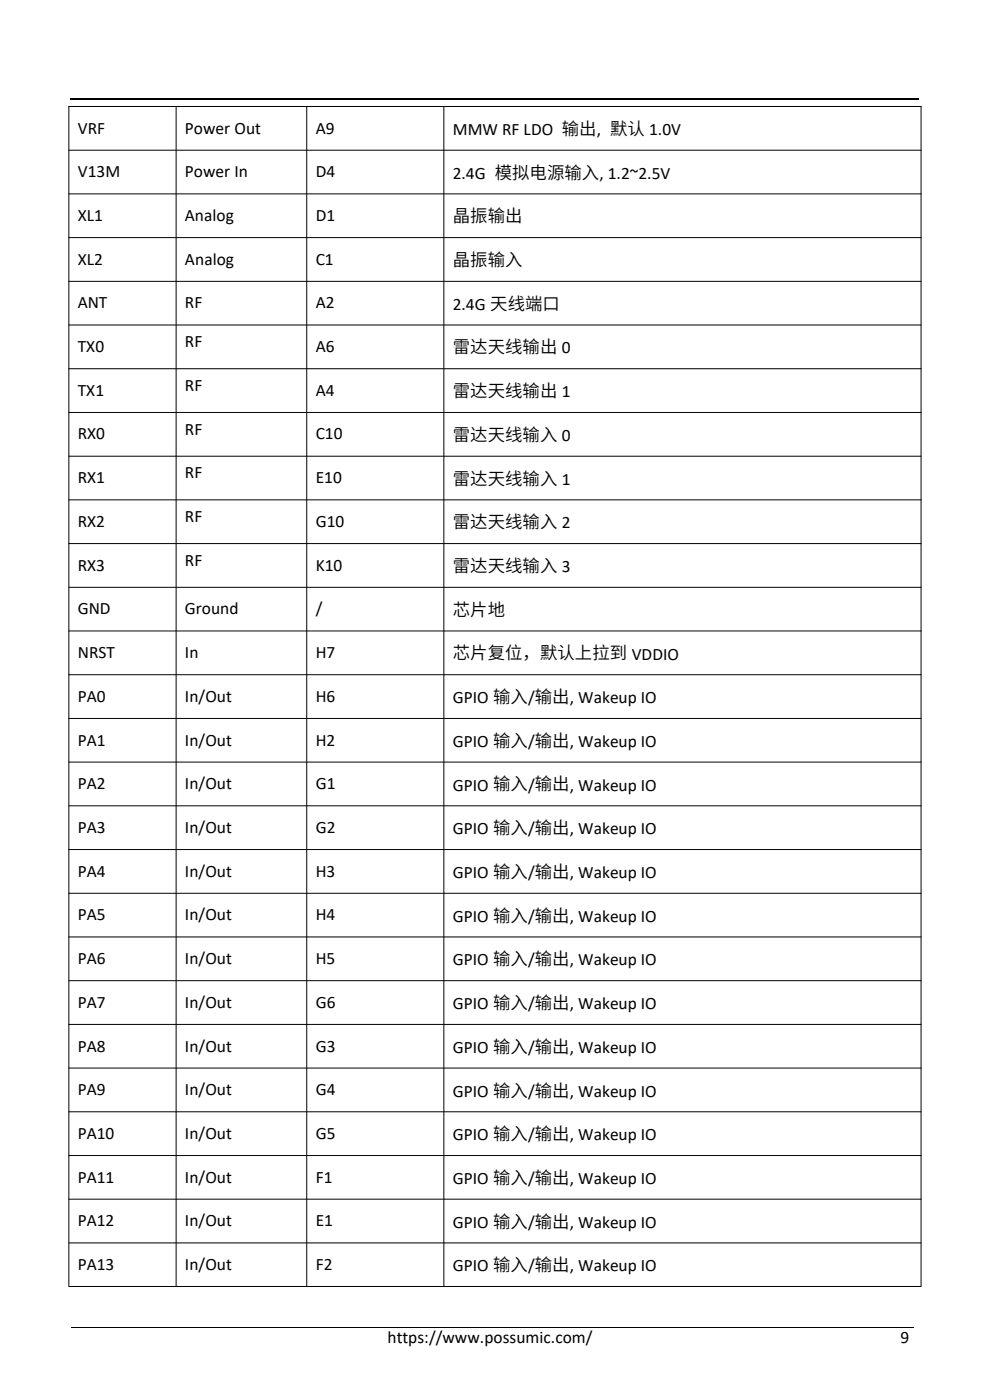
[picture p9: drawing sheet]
<svg xmlns="http://www.w3.org/2000/svg" width="210mm" height="297mm" viewBox="0 0 210 297" stroke-linecap="round" stroke-linejoin="round" font-family="sans-serif">
<defs><g id="words">
<g font-size="3.7">
<text x="16.5" y="28.4">VRF</text>
<text x="39.2" y="28.4">Power Out</text>
<text x="67" y="28.4">A9</text>
<text x="96.1" y="28.6">MMW RF LDO 输出, 默认 1.0V</text>
<text x="16.5" y="37.6">V13M</text>
<text x="39.2" y="37.6">Power In</text>
<text x="67" y="37.6">D4</text>
<text x="96.1" y="37.9">2.4G 模拟电源输入, 1.2~2.5V</text>
<text x="16.5" y="46.9">XL1</text>
<text x="39.2" y="46.9">Analog</text>
<text x="67" y="46.9">D1</text>
<text x="96.1" y="47.2">晶振输出</text>
<text x="16.5" y="56.2">XL2</text>
<text x="39.2" y="56.2">Analog</text>
<text x="67" y="56.2">C1</text>
<text x="96.1" y="56.4">晶振输入</text>
<text x="16.5" y="65.4">ANT</text>
<text x="39.2" y="65.4">RF</text>
<text x="67" y="65.4">A2</text>
<text x="96.1" y="65.7">2.4G 天线端口</text>
<text x="16.5" y="74.7">TX0</text>
<text x="39.2" y="73.6">RF</text>
<text x="67" y="74.7">A6</text>
<text x="96.1" y="75">雷达天线输出 0</text>
<text x="39.2" y="82.9">RF</text>
<text x="16.5" y="84">TX1</text>
<text x="67" y="84">A4</text>
<text x="96.1" y="84.3">雷达天线输出 1</text>
<text x="16.5" y="93.2">RX0</text>
<text x="39.2" y="92.2">RF</text>
<text x="67" y="93.2">C10</text>
<text x="96.1" y="93.5">雷达天线输入 0</text>
<text x="39.2" y="101.4">RF</text>
<text x="16.5" y="102.5">RX1</text>
<text x="67" y="102.5">E10</text>
<text x="96.1" y="102.8">雷达天线输入 1</text>
<text x="16.5" y="111.8">RX2</text>
<text x="39.2" y="110.7">RF</text>
<text x="67" y="111.8">G10</text>
<text x="96.1" y="112.1">雷达天线输入 2</text>
<text x="39.2" y="120">RF</text>
<text x="16.5" y="121.1">RX3</text>
<text x="67" y="121.1">K10</text>
<text x="96.1" y="121.3">雷达天线输入 3</text>
<text x="16.5" y="130.4">GND</text>
<text x="39.2" y="130.4">Ground</text>
<text x="67" y="130.4">/</text>
<text x="96.1" y="130.6">芯片地</text>
<text x="16.5" y="139.6">NRST</text>
<text x="39.2" y="139.6">In</text>
<text x="67" y="139.6">H7</text>
<text x="96.1" y="139.9">芯片复位，默认上拉到 VDDIO</text>
<text x="16.5" y="148.9">PA0</text>
<text x="39.2" y="148.9">In/Out</text>
<text x="67" y="148.9">H6</text>
<text x="96.1" y="149.2">GPIO 输入/输出, Wakeup IO</text>
<text x="16.5" y="158.2">PA1</text>
<text x="39.2" y="158.2">In/Out</text>
<text x="67" y="158.2">H2</text>
<text x="96.1" y="158.4">GPIO 输入/输出, Wakeup IO</text>
<text x="16.5" y="167.4">PA2</text>
<text x="39.2" y="167.4">In/Out</text>
<text x="67" y="167.4">G1</text>
<text x="96.1" y="167.7">GPIO 输入/输出, Wakeup IO</text>
<text x="16.5" y="176.7">PA3</text>
<text x="39.2" y="176.7">In/Out</text>
<text x="67" y="176.7">G2</text>
<text x="96.1" y="177">GPIO 输入/输出, Wakeup IO</text>
<text x="16.5" y="186">PA4</text>
<text x="39.2" y="186">In/Out</text>
<text x="67" y="186">H3</text>
<text x="96.1" y="186.3">GPIO 输入/输出, Wakeup IO</text>
<text x="16.5" y="195.3">PA5</text>
<text x="39.2" y="195.3">In/Out</text>
<text x="67" y="195.3">H4</text>
<text x="96.1" y="195.6">GPIO 输入/输出, Wakeup IO</text>
<text x="16.5" y="204.5">PA6</text>
<text x="39.2" y="204.5">In/Out</text>
<text x="67" y="204.5">H5</text>
<text x="96.1" y="204.8">GPIO 输入/输出, Wakeup IO</text>
<text x="16.5" y="213.8">PA7</text>
<text x="39.2" y="213.8">In/Out</text>
<text x="67" y="213.8">G6</text>
<text x="96.1" y="214.1">GPIO 输入/输出, Wakeup IO</text>
<text x="16.5" y="223.1">PA8</text>
<text x="39.2" y="223.1">In/Out</text>
<text x="67" y="223.1">G3</text>
<text x="96.1" y="223.4">GPIO 输入/输出, Wakeup IO</text>
<text x="16.5" y="232.3">PA9</text>
<text x="39.2" y="232.3">In/Out</text>
<text x="67" y="232.3">G4</text>
<text x="96.1" y="232.6">GPIO 输入/输出, Wakeup IO</text>
<text x="16.5" y="241.6">PA10</text>
<text x="39.2" y="241.6">In/Out</text>
<text x="67" y="241.6">G5</text>
<text x="96.1" y="241.9">GPIO 输入/输出, Wakeup IO</text>
<text x="16.5" y="250.9">PA11</text>
<text x="39.2" y="250.9">In/Out</text>
<text x="67" y="250.9">F1</text>
<text x="96.1" y="251.2">GPIO 输入/输出, Wakeup IO</text>
<text x="16.5" y="260.2">PA12</text>
<text x="39.2" y="260.2">In/Out</text>
<text x="67" y="260.2">E1</text>
<text x="96.1" y="260.5">GPIO 输入/输出, Wakeup IO</text>
<text x="16.5" y="269.5">PA13</text>
<text x="39.2" y="269.5">In/Out</text>
<text x="67" y="269.5">F2</text>
<text x="96.1" y="269.7">GPIO 输入/输出, Wakeup IO</text>
<text x="82.2" y="285">https://www.possumic.com/</text>
<text x="191" y="284.9">9</text>
</g>
</g></defs>
<path d="M15 20.9h180" fill="none" stroke="#000" stroke-width=".25"/>
<g fill="none" stroke="#000" stroke-width=".21">
<path d="M14.5 22.6h181M14.5 31.9h181M14.6 22.5v250.3M37.4 22.5v250.3M65.1 22.5v250.3M94.2 22.5v250.3M195.4 22.5v250.3M14.5 41.1h181M14.5 50.4h181M14.5 59.7h181M14.5 68.9h181M14.5 78.2h181"/>
<path d="M14.5 87.5h181M14.5 96.8h181M14.5 106h181M14.5 115.3h181M14.5 124.6h181M14.5 133.9h181M14.5 143.1h181M14.5 152.4h181M14.5 161.7h181M14.5 171h181M14.5 180.2h181M14.5 189.5h181"/>
<path d="M14.5 198.8h181M14.5 208h181M14.5 217.3h181M14.5 226.6h181M14.5 235.9h181M14.5 245.1h181M14.5 254.4h181M14.5 263.7h181M14.5 272.9h181M15.1 281.7h178.7"/>
</g>
<use href="#words"/>
</svg>
